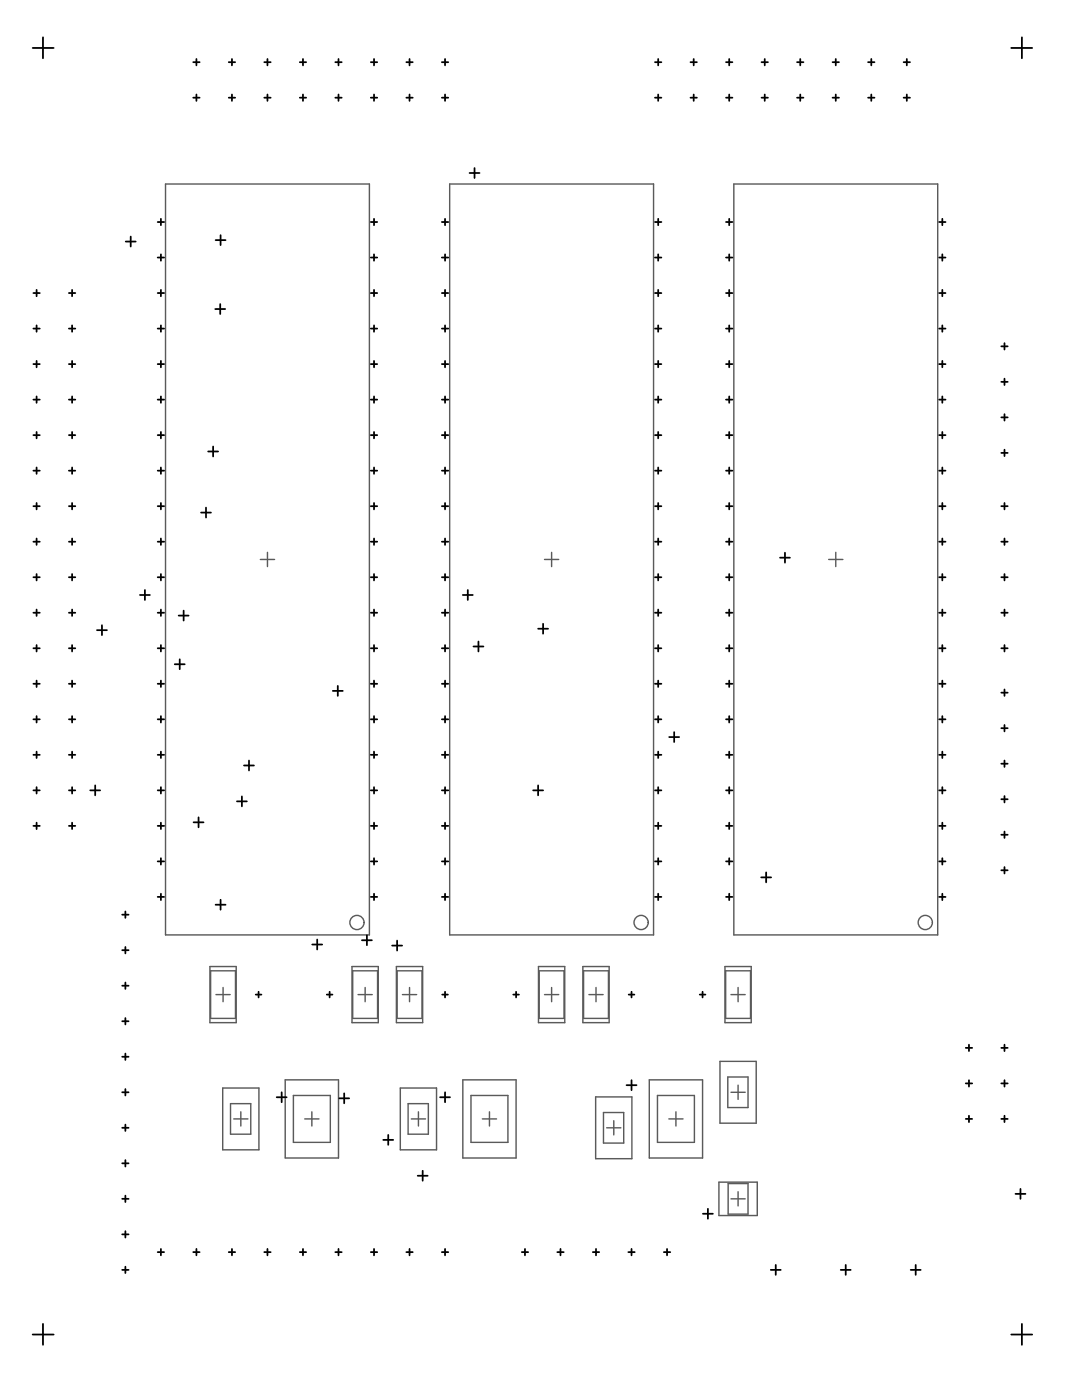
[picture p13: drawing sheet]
<svg xmlns="http://www.w3.org/2000/svg" width="128mm" height="166mm" viewBox="0 0 128 166" stroke-linecap="round" stroke-linejoin="round" font-family="sans-serif">
<g fill="none" stroke="#5a5a5a" stroke-width=".17">
<path d="M19.6 21.8h24.2v89.2h-24.2zM53.4 21.8h24.2v89.2h-24.2zM87.1 21.8h24.2v89.2h-24.2zM30.9 66.4h1.7M31.7 65.6v1.6M64.6 66.4h1.7M65.5 65.6v1.6M98.3 66.4h1.7M99.2 65.6v1.6M24.9 114.7h3.1v6.7h-3.1zM25 115.2h2.9v5.7h-2.9zM25.6 118h1.7"/>
<path d="M26.5 117.2v1.7M41.8 114.7h3.1v6.7h-3.1zM41.9 115.2h2.9v5.7h-2.9zM42.5 118h1.7M43.3 117.2v1.7M47 114.7h3.2v6.7h-3.2zM47.1 115.2h3v5.7h-3zM47.8 118h1.6M48.6 117.2v1.7M63.9 114.7h3.1v6.7h-3.1zM64 115.2h2.9v5.7h-2.9zM64.6 118h1.7"/>
<path d="M65.5 117.2v1.7M69.2 114.7h3.1v6.7h-3.1zM69.3 115.2h2.9v5.7h-2.9zM69.9 118h1.7M70.7 117.2v1.7M86 114.7h3.2v6.7h-3.2zM86.1 115.2h3v5.7h-3zM86.8 118h1.6M87.6 117.2v1.7M26.4 129.1h4.3v7.4h-4.3zM27.4 131h2.4v3.6h-2.4zM27.7 132.8h1.7"/>
<path d="M28.6 132v1.6M33.9 128.2h6.3v9.2h-6.3zM34.8 130h4.4v5.6h-4.4zM36.2 132.8h1.7M37 132v1.6M47.5 129.1h4.3v7.4h-4.3zM48.4 131h2.4v3.6h-2.4zM48.8 132.8h1.7M49.7 132v1.6M54.9 128.2h6.4v9.2h-6.4zM55.9 130h4.4v5.6h-4.4zM57.2 132.8h1.7"/>
<path d="M58.1 132v1.6M70.7 130.2h4.3v7.3h-4.3zM71.6 132h2.4v3.7h-2.4zM72 133.9h1.7M72.8 133v1.7M77.1 128.2h6.3v9.2h-6.3zM78 130h4.4v5.6h-4.4zM79.4 132.8h1.7M80.2 132v1.6M85.4 126h4.3v7.3h-4.3zM86.4 127.8h2.4v3.6h-2.4zM86.8 129.6h1.6"/>
<path d="M87.6 128.8v1.7M85.3 140.3h4.6v4h-4.6zM86.4 140.5h2.4v3.6h-2.4zM86.8 142.3h1.6M87.6 141.4v1.7"/>
<circle cx="42.4" cy="109.5" r=".84"/>
<circle cx="76.1" cy="109.5" r=".84"/>
<circle cx="109.8" cy="109.5" r=".84"/>
</g>
<g fill="none" stroke="#000" stroke-width=".21">
<path d="M3.9 5.7h2.5M5.1 4.4v2.5M22.9 7.4h.8M22.9 11.6h.8M23.3 7v.8M23.3 11.2v.8M27.1 7.4h.8M27.1 11.6h.8M27.5 7v.8M27.5 11.2v.8M31.4 7.4h.7M31.4 11.6h.7"/>
<path d="M31.7 7v.8M31.7 11.2v.8M35.6 7.4h.7M35.6 11.6h.7M36 7v.8M36 11.2v.8M39.8 7.4h.8M39.8 11.6h.8M40.2 7v.8M40.2 11.2v.8M44 7.4h.8M44 11.6h.8"/>
<path d="M44.4 7v.8M44.4 11.2v.8M48.2 7.4h.8M48.2 11.6h.8M48.6 7v.8M48.6 11.2v.8M52.4 7.4h.8M52.4 11.6h.8M52.8 7v.8M52.8 11.2v.8M56.3 19.9v1.2M77.7 7.4h.8"/>
<path d="M77.7 11.6h.8M78.1 7v.8M78.1 11.2v.8M81.9 7.4h.8M81.9 11.6h.8M82.3 7v.8M82.3 11.2v.8M86.2 7.4h.7M86.2 11.6h.7M86.5 7v.8M86.5 11.2v.8M90.4 7.4h.7"/>
<path d="M90.4 11.6h.7M90.8 7v.8M90.8 11.2v.8M94.6 7.4h.8M94.6 11.6h.8M95 7v.8M95 11.2v.8M98.8 7.4h.8M98.8 11.6h.8M99.2 7v.8M99.2 11.2v.8M103 7.4h.8"/>
<path d="M103 11.6h.8M103.4 7v.8M103.4 11.2v.8M107.2 7.4h.8M107.2 11.6h.8M107.6 7v.8M107.6 11.2v.8M120 5.7h2.5M121.3 4.4v2.5M4 39h.7M4 34.8h.7M4.3 34.4v.8"/>
<path d="M4.3 38.6v.8M8.2 39h.7M8.2 34.8h.7M8.6 34.4v.8M8.6 38.6v.8M14.9 28.7h1.2M15.5 28.1v1.2M18.7 39h.8M18.7 34.8h.8M18.7 30.6h.8M18.7 26.4h.8M19.1 26v.7"/>
<path d="M19.1 30.2v.7M19.1 34.4v.8M19.1 38.6v.8M25.5 36.7h1.2M25.6 28.5h1.2M26.1 36.1v1.2M26.2 27.9v1.2M44 39h.8M44 34.8h.8M44 30.6h.8M44 26.4h.8M44.4 26v.7"/>
<path d="M44.4 30.2v.7M44.4 34.4v.8M44.4 38.6v.8M52.4 39h.8M52.4 34.8h.8M52.4 30.6h.8M52.4 26.4h.8M52.8 26v.7M52.8 30.2v.7M52.8 34.4v.8M52.8 38.6v.8M55.7 20.5h1.2"/>
<path d="M77.7 39h.8M77.7 34.8h.8M77.7 30.6h.8M77.7 26.4h.8M78.1 26v.7M78.1 30.2v.7M78.1 34.4v.8M78.1 38.6v.8M86.2 39h.7M86.2 34.8h.7M86.2 30.6h.7M86.2 26.4h.7"/>
<path d="M86.5 26v.7M86.5 30.2v.7M86.5 34.4v.8M86.5 38.6v.8M111.5 39h.7M111.5 34.8h.7M111.5 30.6h.7M111.5 26.4h.7M111.8 26v.7M111.8 30.2v.7M111.8 34.4v.8M111.8 38.6v.8"/>
<path d="M4 55.9h.7M4 47.4h.7M4 51.6h.7M4 43.2h.7M4.3 42.8v.8M4.3 47v.8M4.3 51.3v.7M4.3 55.5v.7M4.3 59.7v.8M8.2 55.9h.7M8.2 47.4h.7M8.2 51.6h.7"/>
<path d="M8.2 43.2h.7M8.6 42.8v.8M8.6 47v.8M8.6 51.3v.7M8.6 55.5v.7M8.6 59.7v.8M18.7 55.9h.8M18.7 47.4h.8M18.7 51.6h.8M18.7 43.2h.8M19.1 42.8v.8M19.1 47v.8"/>
<path d="M19.1 51.3v.7M19.1 55.5v.7M19.1 59.7v.8M24.7 53.6h1.2M25.3 53v1.2M44 55.9h.8M44 47.4h.8M44 51.6h.8M44 43.2h.8M44.4 42.8v.8M44.4 47v.8M44.4 51.3v.7"/>
<path d="M44.4 55.5v.7M44.4 59.7v.8M52.4 55.9h.8M52.4 47.4h.8M52.4 51.6h.8M52.4 43.2h.8M52.8 42.8v.8M52.8 47v.8M52.8 51.3v.7M52.8 55.5v.7M52.8 59.7v.8M77.7 55.9h.8"/>
<path d="M77.7 47.4h.8M77.7 51.6h.8M77.7 43.2h.8M78.1 42.8v.8M78.1 47v.8M78.1 51.3v.7M78.1 55.5v.7M78.1 59.7v.8M86.2 55.9h.7M86.2 47.4h.7M86.2 51.6h.7M86.2 43.2h.7"/>
<path d="M86.5 42.8v.8M86.5 47v.8M86.5 51.3v.7M86.5 55.5v.7M86.5 59.7v.8M111.5 55.9h.7M111.5 47.4h.7M111.5 51.6h.7M111.5 43.2h.7M111.8 42.8v.8M111.8 47v.8M111.8 51.3v.7"/>
<path d="M111.8 55.5v.7M111.8 59.7v.8M118.8 49.5h.8M118.8 45.3h.8M118.8 53.8h.8M118.8 41.1h.8M119.2 40.7v.8M119.2 44.9v.8M119.2 49.2v.7M119.2 53.4v.7M119.2 59.7v.8M4 72.7h.7"/>
<path d="M4 76.9h.7M4 60.1h.7M4 64.3h.7M4 68.5h.7M4.3 63.9v.8M4.3 68.1v.8M4.3 72.3v.8M4.3 76.6v.7M8.2 72.7h.7M8.2 76.9h.7M8.2 60.1h.7M8.2 64.3h.7"/>
<path d="M8.2 68.5h.7M8.6 63.9v.8M8.6 68.1v.8M8.6 72.3v.8M8.6 76.6v.7M11.5 74.8h1.2M12.1 74.2v1.2M16.6 70.6h1.2M17.2 70v1.2M18.7 72.7h.8M18.7 76.9h.8M18.7 60.1h.8"/>
<path d="M18.7 64.3h.8M18.7 68.5h.8M19.1 63.9v.8M19.1 68.1v.8M19.1 72.3v.8M19.1 76.6v.7M20.7 78.8h1.2M21.2 73.1h1.2M21.3 78.2v1.2M21.8 72.5v1.2M23.9 60.8h1.1M24.5 60.2v1.2"/>
<path d="M44 72.7h.8M44 76.9h.8M44 60.1h.8M44 64.3h.8M44 68.5h.8M44.4 63.9v.8M44.4 68.1v.8M44.4 72.3v.8M44.4 76.6v.7M52.4 72.7h.8M52.4 76.9h.8M52.4 60.1h.8"/>
<path d="M52.4 64.3h.8M52.4 68.5h.8M52.8 63.9v.8M52.8 68.1v.8M52.8 72.3v.8M52.8 76.6v.7M54.9 70.6h1.2M55.5 70v1.2M56.2 76.7h1.2M56.8 76.1v1.2M63.9 74.6h1.1M64.5 74v1.2"/>
<path d="M77.7 72.7h.8M77.7 76.9h.8M77.7 60.1h.8M77.7 64.3h.8M77.7 68.5h.8M78.1 63.9v.8M78.1 68.1v.8M78.1 72.3v.8M78.1 76.6v.7M86.2 72.7h.7M86.2 76.9h.7M86.2 60.1h.7"/>
<path d="M86.2 64.3h.7M86.2 68.5h.7M86.5 63.9v.8M86.5 68.1v.8M86.5 72.3v.8M86.5 76.6v.7M92.6 66.2h1.2M93.2 65.6v1.2M111.5 72.7h.7M111.5 76.9h.7M111.5 60.1h.7M111.5 64.3h.7"/>
<path d="M111.5 68.5h.7M111.8 63.9v.8M111.8 68.1v.8M111.8 72.3v.8M111.8 76.6v.7M118.8 72.7h.8M118.8 76.9h.8M118.8 60.1h.8M118.8 64.3h.8M118.8 68.5h.8M119.2 63.9v.8M119.2 68.1v.8"/>
<path d="M119.2 72.3v.8M119.2 76.6v.7M4 93.8h.7M4 89.6h.7M4 98h.7M4 85.4h.7M4 81.2h.7M4.3 80.8v.7M4.3 85v.8M4.3 89.2v.8M4.3 93.4v.8M4.3 97.6v.8"/>
<path d="M8.2 93.8h.7M8.2 89.6h.7M8.2 98h.7M8.2 85.4h.7M8.2 81.2h.7M8.6 80.8v.7M8.6 85v.8M8.6 89.2v.8M8.6 93.4v.8M8.6 97.6v.8M10.7 93.8h1.2M11.3 93.2v1.2"/>
<path d="M18.7 93.8h.8M18.7 89.6h.8M18.7 98h.8M18.7 85.4h.8M18.7 81.2h.8M19.1 80.8v.7M19.1 85v.8M19.1 89.2v.8M19.1 93.4v.8M19.1 97.6v.8M23 97.6h1.2M23.6 97v1.2"/>
<path d="M28.1 95.1h1.2M28.7 94.5v1.2M29 90.9h1.1M29.6 90.3v1.1M39.5 82h1.2M40.1 81.4v1.2M44 93.8h.8M44 89.6h.8M44 98h.8M44 85.4h.8M44 81.2h.8M44.4 80.8v.7"/>
<path d="M44.4 85v.8M44.4 89.2v.8M44.4 93.4v.8M44.4 97.6v.8M52.4 93.8h.8M52.4 89.6h.8M52.4 98h.8M52.4 85.4h.8M52.4 81.2h.8M52.8 80.8v.7M52.8 85v.8M52.8 89.2v.8"/>
<path d="M52.8 93.4v.8M52.8 97.6v.8M63.3 93.8h1.2M63.9 93.2v1.2M77.7 93.8h.8M77.7 89.6h.8M77.7 98h.8M77.7 85.4h.8M77.7 81.2h.8M78.1 80.8v.7M78.1 85v.8M78.1 89.2v.8"/>
<path d="M78.1 93.4v.8M78.1 97.6v.8M79.4 87.5h1.2M80 86.9v1.2M86.2 93.8h.7M86.2 89.6h.7M86.2 98h.7M86.2 85.4h.7M86.2 81.2h.7M86.5 80.8v.7M86.5 85v.8M86.5 89.2v.8"/>
<path d="M86.5 93.4v.8M86.5 97.6v.8M111.5 93.8h.7M111.5 89.6h.7M111.5 98h.7M111.5 85.4h.7M111.5 81.2h.7M111.8 80.8v.7M111.8 85v.8M111.8 89.2v.8M111.8 93.4v.8M111.8 97.6v.8"/>
<path d="M118.8 86.4h.8M118.8 99.1h.8M118.8 94.9h.8M118.8 90.6h.8M118.8 82.2h.8M119.2 81.8v.8M119.2 86v.8M119.2 90.3v.7M119.2 94.5v.7M119.2 98.7v.8M14.5 117h.8M14.5 112.8h.8"/>
<path d="M14.5 108.6h.8M14.9 108.2v.7M14.9 112.4v.8M14.9 116.6v.8M18.7 106.5h.8M18.7 102.2h.8M19.1 101.9v.7M19.1 106.1v.7M25.6 107.4h1.2M26.2 106.8v1.2M30.4 118h.6M30.7 117.7v.7"/>
<path d="M37.1 112.1h1.1M37.6 111.5v1.2M38.8 118h.7M39.1 117.7v.7M43 111.6h1.1M43.5 111v1.2M44 106.5h.8M44 102.2h.8M44.4 101.9v.7M44.4 106.1v.7M46.5 112.2h1.2M47.1 111.6v1.2"/>
<path d="M52.4 106.5h.8M52.4 102.2h.8M52.5 118h.7M52.8 101.9v.7M52.8 106.1v.7M52.8 117.7v.7M60.9 118h.7M61.3 117.7v.7M74.6 118h.7M75 117.7v.7M77.7 106.5h.8M77.7 102.2h.8"/>
<path d="M78.1 101.9v.7M78.1 106.1v.7M83 118h.7M83.4 117.7v.7M86.2 106.5h.7M86.2 102.2h.7M86.5 101.9v.7M86.5 106.1v.7M90.3 104.1h1.2M90.9 103.5v1.2M111.5 106.5h.7M111.5 102.2h.7"/>
<path d="M111.8 101.9v.7M111.8 106.1v.7M118.8 103.3h.8M119.2 102.9v.8M14.5 133.9h.8M14.5 125.4h.8M14.5 129.6h.8M14.5 121.2h.8M14.5 138.1h.8M14.9 120.8v.8M14.9 125v.8M14.9 129.3v.7"/>
<path d="M14.9 133.5v.7M14.9 137.7v.7M32.8 130.2h1.2M33.4 129.6v1.2M40.3 130.4h1.1M40.8 129.8v1.1M45.5 135.3h1.2M46.1 134.7v1.2M49.6 139.5h1.2M50.2 139v1.1M52.2 130.2h1.2M52.8 129.6v1.2"/>
<path d="M74.4 128.8h1.1M75 128.2v1.2M114.6 128.6h.8M114.6 132.8h.8M114.6 124.4h.8M115 124v.7M115 128.2v.8M115 132.4v.8M118.8 128.6h.8M118.8 132.8h.8M118.8 124.4h.8M119.2 124v.7"/>
<path d="M119.2 128.2v.8M119.2 132.4v.8M3.9 158.4h2.5M5.1 157.1v2.5M14.5 150.7h.8M14.5 142.3h.8M14.5 146.5h.8M14.9 141.9v.8M14.9 146.1v.8M14.9 150.3v.8M18.7 148.6h.8M19.1 148.2v.8"/>
<path d="M22.9 148.6h.8M23.3 148.2v.8M27.1 148.6h.8M27.5 148.2v.8M31.4 148.6h.7M31.7 148.2v.8M35.6 148.6h.7M36 148.2v.8M39.8 148.6h.8M40.2 148.2v.8M44 148.6h.8M44.4 148.2v.8"/>
<path d="M48.2 148.6h.8M48.6 148.2v.8M52.4 148.6h.8M52.8 148.2v.8M61.9 148.6h.8M62.3 148.2v.8M66.1 148.6h.8M66.5 148.2v.8M70.4 148.6h.7M70.7 148.2v.8M74.6 148.6h.7M75 148.2v.8"/>
<path d="M78.8 148.6h.7M79.2 148.2v.8M83.4 144.1h1.2M84 143.5v1.1M91.5 150.7h1.2M92.1 150.1v1.2M99.8 150.7h1.2M100.4 150.1v1.2M108.1 150.7h1.2M108.7 150.1v1.2M120 158.4h2.5M120.5 141.7h1.2"/>
<path d="M121.1 141.1v1.2M121.3 157.1v2.5"/>
</g>
</svg>
